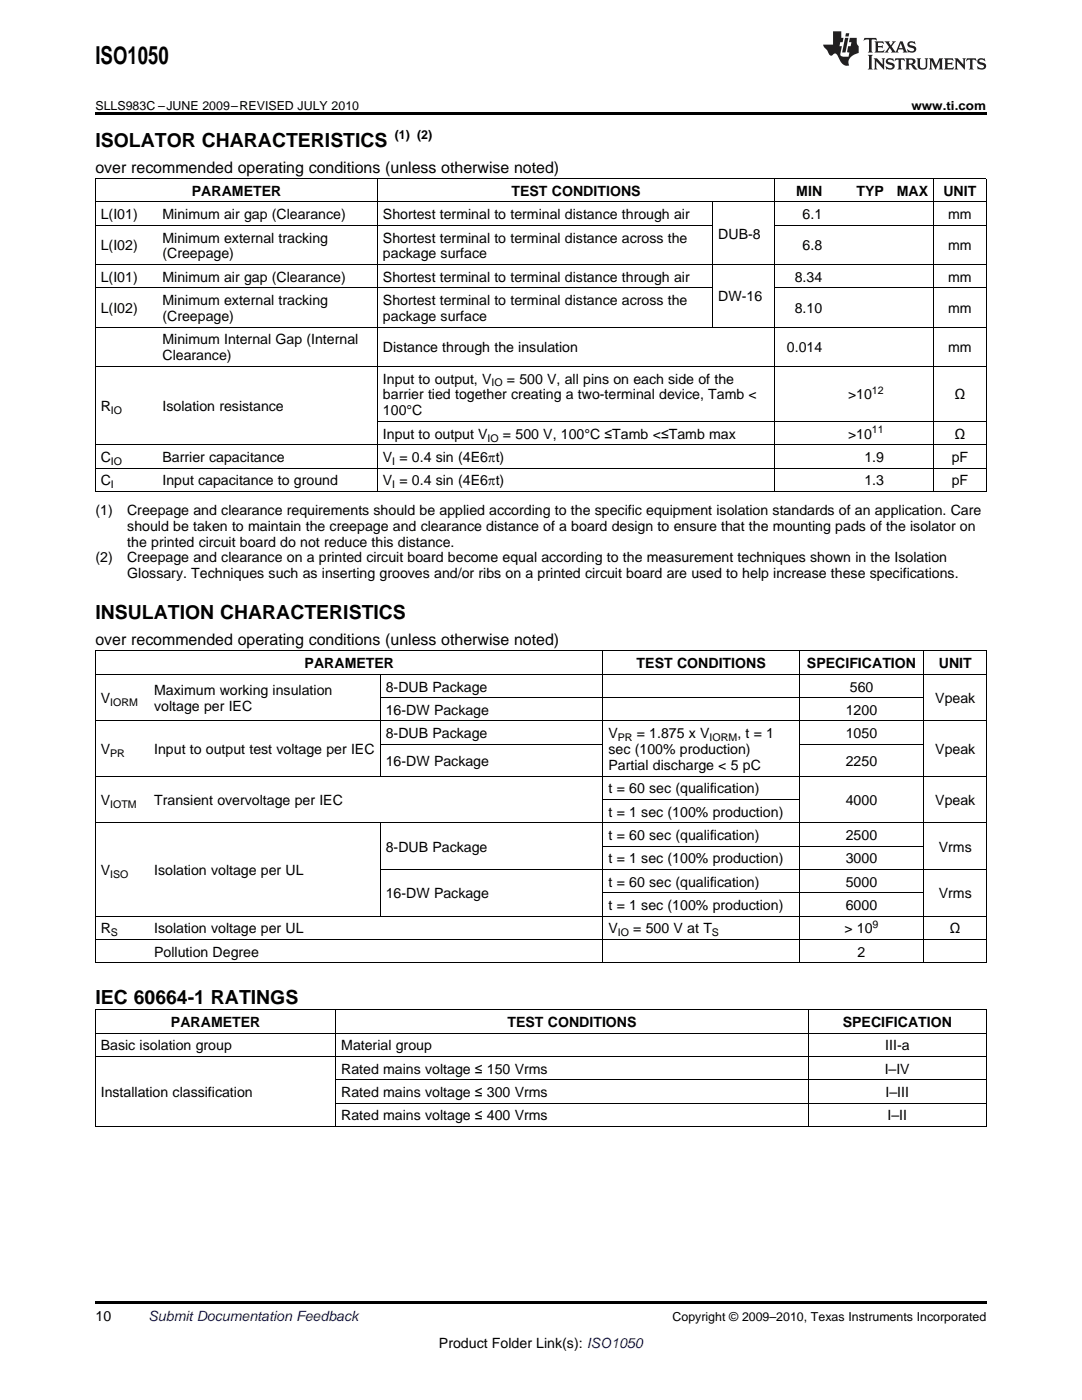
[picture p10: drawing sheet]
<svg xmlns="http://www.w3.org/2000/svg" width="216mm" height="279mm" viewBox="0 0 216 279" stroke-linecap="round" stroke-linejoin="round" font-family="sans-serif">
<defs><g id="words">
<text font-size="4.9" x="19" y="12.8">ISO1050</text>
<g font-size="3.9">
<text x="19" y="29.3">ISOLATOR CHARACTERISTICS</text>
<text x="19" y="123.5">INSULATION CHARACTERISTICS</text>
<text x="19" y="200.3">IEC 60664-1 RATINGS</text>
</g>
<g font-size="3.2">
<text x="19" y="34.4">over recommended operating conditions (unless otherwise noted)</text>
<text x="19" y="128.7">over recommended operating conditions (unless otherwise noted)</text>
</g>
<g font-size="2.8">
<text x="38.3" y="39.1">PARAMETER</text>
<text x="102.1" y="39.1">TEST CONDITIONS</text>
<text x="158.9" y="39.1">MIN</text>
<text x="170.9" y="39.1">TYP</text>
<text x="178.9" y="39.1">MAX</text>
<text x="188.2" y="39.1">UNIT</text>
<text x="20.1" y="43.7">L(I01)</text>
<text x="32.4" y="43.7">Minimum air gap (Clearance)</text>
<text x="76.4" y="43.7">Shortest terminal to terminal distance through air</text>
<text x="143.3" y="47.7">DUB-8</text>
<text x="160.2" y="43.7">6.1</text>
<text x="189.2" y="43.7">mm</text>
<text x="20.1" y="50">L(I02)</text>
<text x="32.4" y="48.4">Minimum external tracking</text>
<text x="32.4" y="51.6">(Creepage)</text>
<text x="76.4" y="48.4">Shortest terminal to terminal distance across the</text>
<text x="76.4" y="51.6">package surface</text>
<text x="160.2" y="50">6.8</text>
<text x="189.2" y="50">mm</text>
<text x="20.1" y="56.2">L(I01)</text>
<text x="32.4" y="56.2">Minimum air gap (Clearance)</text>
<text x="76.4" y="56.2">Shortest terminal to terminal distance through air</text>
<text x="158.6" y="56.2">8.34</text>
<text x="189.2" y="56.2">mm</text>
<text x="20.1" y="62.5">L(I02)</text>
<text x="32.4" y="60.9">Minimum external tracking</text>
<text x="32.4" y="64.1">(Creepage)</text>
<text x="76.4" y="60.9">Shortest terminal to terminal distance across the</text>
<text x="76.4" y="64.1">package surface</text>
<text x="143.3" y="60.1">DW-16</text>
<text x="158.6" y="62.5">8.10</text>
<text x="189.2" y="62.5">mm</text>
<text x="32.4" y="68.7">Minimum Internal Gap (Internal</text>
<text x="32.4" y="71.9">Clearance)</text>
<text x="76.4" y="70.3">Distance through the insulation</text>
<text x="157" y="70.3">0.014</text>
<text x="189.2" y="70.3">mm</text>
<text x="76.4" y="76.6">Input to output, V</text>
<text x="101.1" y="76.6">= 500 V, all pins on each side of the</text>
<text x="20.1" y="82.1">R</text>
<text x="32.4" y="82.1">Isolation resistance</text>
<text x="76.4" y="79.7">barrier tied together creating a two-terminal device, Tamb &lt;</text>
<text x="76.4" y="82.9">100°C</text>
<text x="169.2" y="79.7">&gt;10</text>
<text x="190.4" y="79.7">Ω</text>
<text x="76.4" y="87.6">Input to output V</text>
<text x="100.4" y="87.6">= 500 V, 100°C ≤Tamb &lt;≤Tamb max</text>
<text x="169.2" y="87.6">&gt;10</text>
<text x="190.4" y="87.6">Ω</text>
<text x="20.1" y="92.2">C</text>
<text x="32.4" y="92.2">Barrier capacitance</text>
<text x="76.4" y="92.2">V = 0.4 sin (4E6pt)</text>
<text x="172.5" y="92.2">1.9</text>
<text x="189.9" y="92.2">pF</text>
<text x="20.1" y="96.9">C</text>
<text x="32.4" y="96.9">Input capacitance to ground</text>
<text x="76.4" y="96.9">V = 0.4 sin (4E6pt)</text>
<text x="172.5" y="96.9">1.3</text>
<text x="189.9" y="96.9">pF</text>
<text x="19" y="102.7">(1)</text>
<text x="25.4" y="102.7">Creepage and clearance requirements should be applied according to the specific equipment isolation standards of an application. Care</text>
<text x="25.4" y="105.9">should be taken to maintain the creepage and clearance distance of a board design to ensure that the mounting pads of the isolator on</text>
<text x="19" y="112.3">(2)</text>
<text x="25.4" y="112.3">Creepage and clearance on a printed circuit board become equal according to the measurement techniques shown in the Isolation</text>
<text x="25.4" y="109.1">the printed circuit board do not reduce this distance.</text>
<text x="25.4" y="115.4">Glossary. Techniques such as inserting grooves and/or ribs on a printed circuit board are used to help increase these specifications.</text>
<text x="60.8" y="133.3">PARAMETER</text>
<text x="127" y="133.3">TEST CONDITIONS</text>
<text x="161" y="133.3">SPECIFICATION</text>
<text x="187.3" y="133.3">UNIT</text>
<text x="20.1" y="140.3">V</text>
<text x="30.8" y="138.7">Maximum working insulation</text>
<text x="30.8" y="141.9">voltage per IEC</text>
<text x="77" y="138">8-DUB Package</text>
<text x="77" y="142.7">16-DW Package</text>
<text x="168.8" y="142.7">1200</text>
<text x="169.6" y="138">560</text>
<text x="186.6" y="140.3">Vpeak</text>
<text x="77" y="147.3">8-DUB Package</text>
<text x="121.4" y="147.3">V</text>
<text x="127.1" y="147.3">= 1.875 x V</text>
<text x="147.1" y="147.3">, t = 1</text>
<text x="168.8" y="147.3">1050</text>
<text x="20.1" y="150.5">V</text>
<text x="30.8" y="150.5">Input to output test voltage per IEC</text>
<text x="77" y="152.8">16-DW Package</text>
<text x="121.4" y="150.5">sec (100% production)</text>
<text x="121.4" y="153.7">Partial discharge &lt; 5 pC</text>
<text x="168.8" y="152.8">2250</text>
<text x="186.6" y="150.5">Vpeak</text>
<text x="20.1" y="160.7">V</text>
<text x="30.8" y="160.7">Transient overvoltage per IEC</text>
<text x="121.4" y="158.3">t = 60 sec (qualification)</text>
<text x="168.8" y="160.7">4000</text>
<text x="186.6" y="160.7">Vpeak</text>
<text x="121.4" y="163">t = 1 sec (100% production)</text>
<text x="121.4" y="167.6">t = 60 sec (qualification)</text>
<text x="168.8" y="167.6">2500</text>
<text x="77" y="170">8-DUB Package</text>
<text x="121.4" y="172.3">t = 1 sec (100% production)</text>
<text x="168.8" y="172.3">3000</text>
<text x="187.3" y="170">Vrms</text>
<text x="20.1" y="174.6">V</text>
<text x="30.8" y="174.6">Isolation voltage per UL</text>
<text x="77" y="179.3">16-DW Package</text>
<text x="121.4" y="177">t = 60 sec (qualification)</text>
<text x="168.8" y="177">5000</text>
<text x="187.3" y="179.3">Vrms</text>
<text x="121.4" y="181.6">t = 1 sec (100% production)</text>
<text x="168.8" y="181.6">6000</text>
<text x="20.1" y="186.3">R</text>
<text x="30.8" y="186.3">Isolation voltage per UL</text>
<text x="30.8" y="190.9">Pollution Degree</text>
<text x="121.4" y="186.3">V</text>
<text x="126.4" y="186.3">= 500 V at T</text>
<text x="168.5" y="186.3">&gt; 10</text>
<text x="171.1" y="190.9">2</text>
<text x="189.5" y="186.3">Ω</text>
<text x="20.1" y="209.6">Basic isolation group</text>
<text x="34.1" y="205">PARAMETER</text>
<text x="68.1" y="209.6">Material group</text>
<text x="101.2" y="205">TEST CONDITIONS</text>
<text x="168.2" y="205">SPECIFICATION</text>
<text x="176.6" y="209.6">III-a</text>
<text x="68.1" y="214.3">Rated mains voltage ≤ 150 Vrms</text>
<text x="176.5" y="214.3">I–IV</text>
<text x="20.1" y="218.9">Installation classification</text>
<text x="68.1" y="218.9">Rated mains voltage ≤ 300 Vrms</text>
<text x="176.7" y="218.9">I–III</text>
<text x="68.1" y="223.6">Rated mains voltage ≤ 400 Vrms</text>
<text x="177.1" y="223.6">I–II</text>
<text x="19" y="263.6">10</text>
<text x="87.6" y="269">Product Folder Link(s): ISO1050</text>
</g>
<text font-size="2.8" fill="#0000c8" x="29.6" y="263.6">Submit Documentation Feedback</text>
<g font-size="2.5">
<text x="19" y="21.9">SLLS983C –JUNE 2009–REVISED JULY 2010</text>
<text x="181.9" y="21.9">www.ti.com</text>
<text x="78.8" y="27.7">(1) (2)</text>
<text x="134.2" y="263.6">Copyright © 2009–2010, Texas Instruments Incorporated</text>
</g>
<g font-size="2.1">
<text x="98.1" y="77.1">IO</text>
<text x="22.1" y="82.6">IO</text>
<text x="174" y="78.6">12</text>
<text x="97.3" y="88.1">IO</text>
<text x="174" y="86.4">11</text>
<text x="22.1" y="92.8">IO</text>
<text x="78.3" y="92.8">I</text>
<text x="22.1" y="97.4">I</text>
<text x="78.3" y="97.4">I</text>
<text x="22" y="140.9">IORM</text>
<text x="123.3" y="147.9">PR</text>
<text x="141.6" y="147.9">IORM</text>
<text x="22" y="151.1">PR</text>
<text x="22" y="161.2">IOTM</text>
<text x="22" y="175.2">ISO</text>
<text x="174.1" y="185.1">9</text>
<text x="22.1" y="186.8">S</text>
<text x="123.3" y="186.8">IO</text>
<text x="142.1" y="186.8">S</text>
</g>
</g></defs>
<g fill="#231f20">
<path d="M172.5 7.6l-.1 .5 .4-.2h.6v.1v2.1l-.2 .4h.9l-.2-.4v-2.1l.1-.1h.5l.5 .2-.2-.5zM174.5 8.3l.2 .3v1.5l-.2 .4h1.8l.2-.6a1.04 1.04 0 0 1-1.3 .2v-.7h.6l.3 .2v-.6l-.3 .2h-.6v-.6l.8-.1 .4 .3-.2-.5zM176.5 8.3l.9 1.1-.9 1.1h.8l-.2-.2 .4-.7 .5 .7-.2 .2h1.5l-.2-.2 .2-.4h.9l.1 .4-.2 .2h1l-.3-.3-.7-1.9h-.5l-.9 2-.8-1 .9-1h-.8l.1 .3-.4 .5-.3-.6 .1-.2zM179.7 8.6l.4 1h-.7zM181.3 8.4a.63 .63 0 0 0-.2 .7 .63 .63 0 0 0 .6 .4l.6 .2 .1 .2a.75 .75 0 0 1-.7 .4 .75 .75 0 0 1-.6-.5l.1 .7 .1-.1a1.11 1.11 0 0 0 1.5-.6 1.13 1.13 0 0 0-1.2-.8l-.1-.4a1.04 1.04 0 0 1 1.2 .2l-.2-.5-.2 .1-.4-.2zM173.2 10.9l.2 .4v2.2l-.2 .4h1l-.3-.4v-2.2l.3-.4zM174.3 11.6l.3 .4v1.5l-.3 .4h.8l-.2-.4v-1.3l1.5 1.7v-1.9l.2-.4h-.7l.2 .4v.9l-1.1-1.3zM177 11.8a.62 .62 0 0 0-.2 .7 .62 .62 0 0 0 .6 .4l.6 .1 .1 .3a.76 .76 0 0 1-.7 .3 .76 .76 0 0 1-.7-.4l.2 .7 .1-.1a1.11 1.11 0 0 0 1.5-.6 1.13 1.13 0 0 0-1.2-.8l-.1-.4a1.04 1.04 0 0 1 1.2 .2l-.2-.6-.2 .1-.5-.1zM178.7 11.6l-.2 .6a.61 .61 0 0 1 .8-.3v1.6l-.2 .4h.9l-.2-.4v-1.6a.63 .63 0 0 1 .7 .3l-.1-.6zM180.6 11.6l.3 .4v1.5l-.3 .4h1l-.2-.2-.1-.8 .6 .2a.76 .76 0 0 0 1.2 .7l-1-1a.58 .58 0 0 0 .6-.5 .58 .58 0 0 0-.5-.6zM181.4 11.9h.1a.45 .45 0 0 1 .5 .1 .45 .45 0 0 1 .1 .5l-.8 .2zM182.9 11.6l.2 .2a2.17 2.17 0 0 0 .3 1.9 .99 .99 0 0 0 1.6-.6v-1.1l.2-.4h-.7l.2 .2a1.92 1.92 0 0 1-.2 1.8 .6 .6 0 0 1-.9-.5v-1.1l.2-.4zM185.4 11.6l.2 .4v1.5l-.2 .4h.7l-.2-.4v-1.4l.8 1.8 .8-1.8v1.4l-.2 .4h.9l-.2-.4v-1.5l.2-.4h-.8l-.6 1.5-.6-1.5zM188.4 11.6l.2 .4v1.5l-.2 .4h1.8l.1-.6a1.04 1.04 0 0 1-1.2 .1v-.6h.5l.4 .2v-.6l-.4 .2h-.5v-.7h.8l.3 .3-.1-.6zM190.5 11.6l.2 .4v1.5l-.2 .4h.7l-.2-.4v-1.3l1.5 1.7v-1.9l.2-.4h-.7l.2 .4v.9l-1.1-1.3zM192.9 11.6l-.1 .6a.61 .61 0 0 1 .7-.3l.1 1.6-.3 .4h1l-.3-.4 .1-1.6a.63 .63 0 0 1 .7 .3l-.1-.6zM195.2 11.8a.62 .62 0 0 0-.2 .7 .62 .62 0 0 0 .6 .4l.6 .1 .1 .3a.76 .76 0 0 1-.7 .3 .76 .76 0 0 1-.6-.4l.1 .7 .1-.1a1.11 1.11 0 0 0 1.6-.6 1.13 1.13 0 0 0-1.3-.8l-.1-.4a1.04 1.04 0 0 1 1.2 .2l-.1-.6-.2 .1-.5-.1z"/>
<path d="M166.2 6.3v2.6h-1.9v.4l.8 .9a.91 .91 0 0 0 1 .8 .56 .56 0 0 1 .5-.3 .56 .56 0 0 1 .5 .3l.4 .8a1.53 1.53 0 0 0 1.9 1.2 1.54 1.54 0 0 1 1-2.1l.9-.3v-1.4a1.52 1.52 0 0 1-.4-1.6h-1.3l-.2 .8h.5l-.2 .8h-.5l-.1 1v.2l.4 .1-.2 .8a1.93 1.93 0 0 1-1.6-.3l.3-1.8h-.5l.2-.8h.4l.2-.8h-.4v-1.3zM168.6 7.6l-.6 2.9h.7l.6-2.9zM168.8 6.6l-.1 .7h.6l.2-.7z"/>
</g>
<path d="M19 22.5h177.8v.5h-177.8zM19 259.7h177.8v.5h-177.8z" fill="#000"/>
<g fill="none" stroke="#000" stroke-width=".2">
<path d="M19 35.6h177.8M19.1 35.7v62.4M75.3 35.7v62.4M154.5 35.7v62.4M186.2 35.7v62.4M196.8 35.7v62.4M19 57.4h123.2M19 52.8h177.8M19 45h123.2M19 40.3h177.8M142.2 40.4v24.9M154.6 57.4h42.2"/>
<path d="M154.6 45h42.2M19 73.1h177.8M19 65.3h177.8M19 98.1h177.8M19 93.4h177.8M19 88.8h177.8M75.4 84.1h121.4M19 134.6h177.8M19 129.9h177.8M19.1 130v62.2M75.9 134.6v20.3M75.9 139.2h108.5"/>
<path d="M120.3 130v62.2M159.4 130v62.2M184.3 130v62.2M196.8 130v62.2M19 154.9h177.8M19 143.9h177.8M75.9 148.5h44.5M120.4 159.5h39.1M159.5 148.5h24.9M19 164.2h177.8M75.9 164.3v18.6M75.9 173.5h120.9"/>
<path d="M120.4 178.2h64M120.4 168.9h64M19 192.1h177.8M19 187.5h177.8M19 182.8h177.8M19 210.8h177.8M19 206.2h177.8M19 201.5h177.8M19.1 201.6v23.3M67 201.6v23.3M67 215.5h129.8M161.2 201.6v23.3"/>
<path d="M196.8 201.6v23.3M19 224.8h177.8M67 220.2h129.8"/>
</g>
<use href="#words"/>
</svg>
